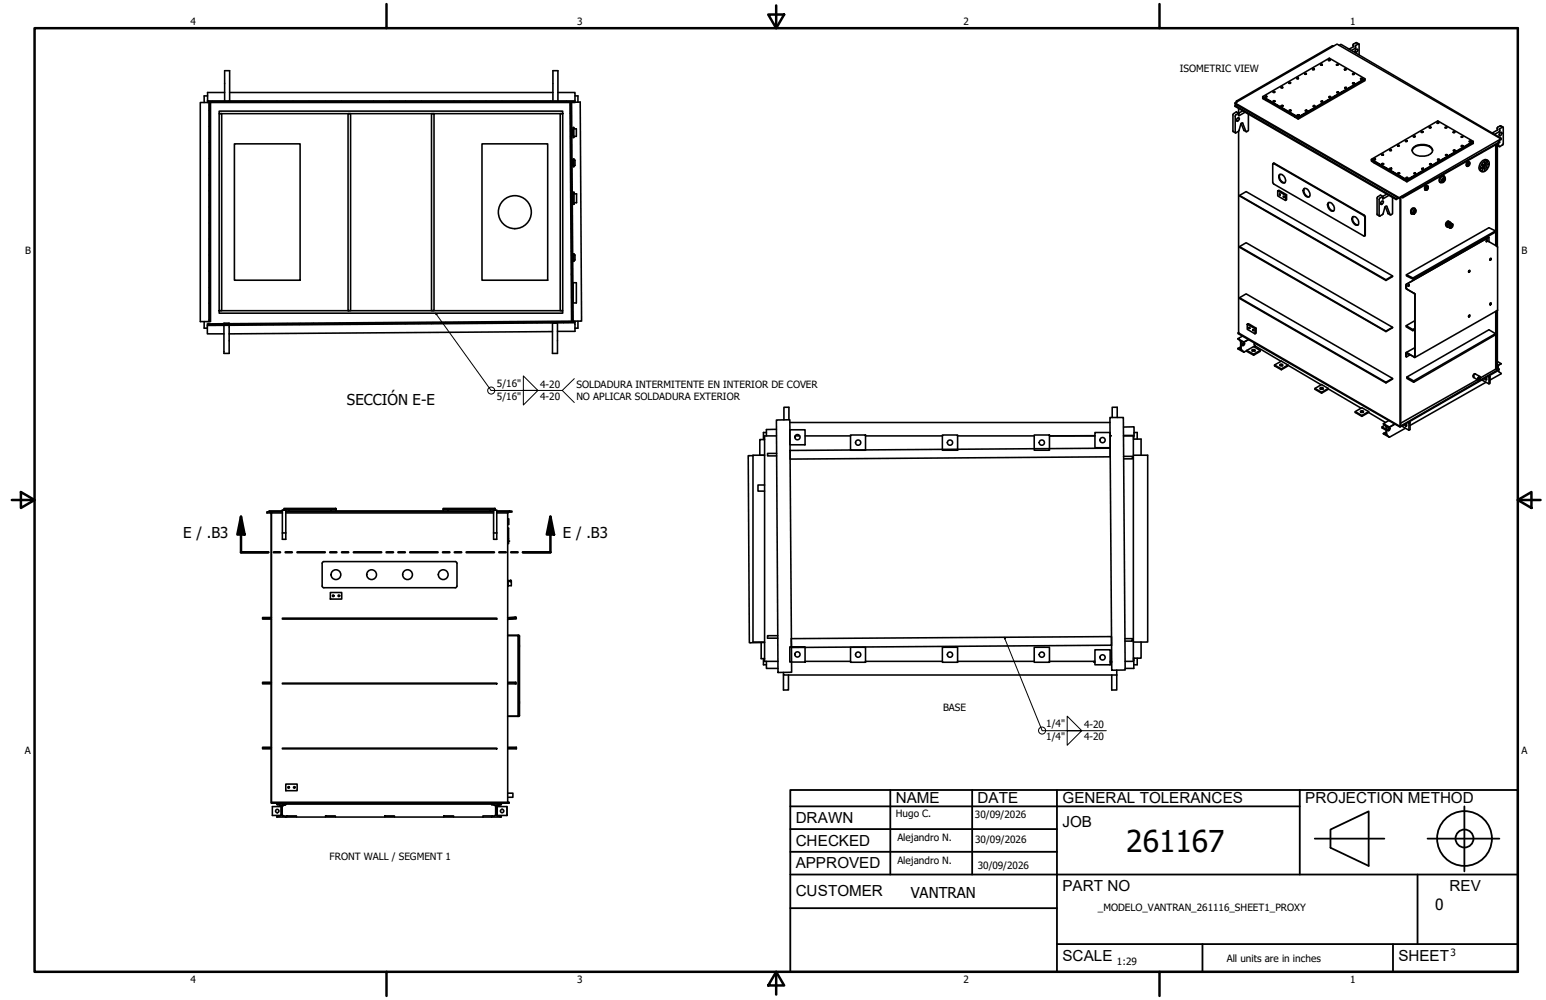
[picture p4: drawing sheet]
<svg xmlns="http://www.w3.org/2000/svg" width="432mm" height="279mm" viewBox="0 0 432 279" stroke-linecap="round" stroke-linejoin="round" font-family="sans-serif">
<defs><g id="words">
<text font-size="8.4" x="314.6" y="238.1">261167</text>
<g font-size="4.3">
<text x="250.2" y="224.2">NAME</text>
<text x="273" y="224.2">DATE</text>
<text x="296.7" y="224.3">GENERAL TOLERANCES</text>
<text x="364.6" y="224.3">PROJECTION METHOD</text>
<text x="222.2" y="229.9">DRAWN</text>
<text x="296.7" y="230.9">JOB</text>
<text x="222.2" y="236.3">CHECKED</text>
<text x="222.2" y="242.6">APPROVED</text>
<text x="222.2" y="250.3">CUSTOMER</text>
<text x="296.7" y="249">PART NO</text>
<text x="404.8" y="248.9">REV</text>
<text x="400.9" y="254.1">0</text>
<text x="296.7" y="268.4">SCALE</text>
<text x="390.6" y="268.4">SHEET</text>
</g>
<g font-size="4.2">
<text x="96.9" y="113.1">SECCIÓN E-E</text>
<text x="51.2" y="150.2">E / .B3</text>
<text x="157.2" y="150.2">E / .B3</text>
<text x="254.4" y="250.8">VANTRAN</text>
</g>
<g font-size="2.8">
<text x="53.2" y="6.9">4</text>
<text x="161.2" y="6.9">3</text>
<text x="269.1" y="6.9">2</text>
<text x="377.1" y="6.9">1</text>
<text x="329.5" y="20.1">ISOMETRIC VIEW</text>
<text x="7" y="70.9">B</text>
<text x="424.9" y="70.9">B</text>
<text x="138.8" y="108.1">5/16&quot;</text>
<text x="138.8" y="111.8">5/16&quot;</text>
<text x="150.9" y="108.5">4-20</text>
<text x="150.9" y="111.8">4-20</text>
<text x="161" y="108.5">SOLDADURA INTERMITENTE EN INTERIOR DE COVER</text>
<text x="161" y="111.8">NO APLICAR SOLDADURA EXTERIOR</text>
<text x="263.4" y="198.8">BASE</text>
<text x="292.2" y="203.1">1/4&quot;</text>
<text x="302.8" y="203.5">4-20</text>
<text x="292.2" y="206.9">1/4&quot;</text>
<text x="302.8" y="206.8">4-20</text>
<text x="6.9" y="210.6">A</text>
<text x="424.9" y="210.6">A</text>
<text x="250.2" y="228.3">Hugo C.</text>
<text x="272.3" y="228.4">30/09/2026</text>
<text x="250.6" y="234.9">Alejandro N.</text>
<text x="272.4" y="235.6">30/09/2026</text>
<text x="92.1" y="240.3">FRONT WALL / SEGMENT 1</text>
<text x="250.6" y="241.5">Alejandro N.</text>
<text x="273.1" y="242.8">30/09/2026</text>
<text x="306.6" y="254.4">_MODELO_VANTRAN_261116_SHEET1_PROXY</text>
<text x="312" y="269.7">1:29</text>
<text x="342.6" y="268.7">All units are in inches</text>
<text x="405.1" y="267.1">3</text>
<text x="53.2" y="274.6">4</text>
<text x="161.2" y="274.6">3</text>
<text x="269.1" y="274.6">2</text>
<text x="377.1" y="274.6">1</text>
</g>
</g></defs>
<!-- layer: Hatch (ANSI)-1 -->
<g fill="none" stroke="#000" stroke-width=".28">
<path d="M58.4 39.8l.4 .5M58.4 35.4l.4 .4M58.4 30.9l.4 .4M59.4 28.2l-.4 .4M63.9 28.2l-.4 .4M68.4 28.2l-.5 .4M72.9 28.2l-.4 .4M77.4 28.2l-.4 .4M81.9 28.2l-.5 .4M86.4 28.2l-.5 .4M90.9 28.2l-.5 .4M95.4 28.2l-.5 .4"/>
<path d="M99.8 28.2l-.4 .4M104.3 28.2l-.4 .4M108.8 28.2l-.4 .4M113.3 28.2l-.5 .4M117.8 28.2l-.5 .4M122.3 28.2l-.4 .4M126.8 28.2l-.4 .4M131.3 28.2l-.5 .4M135.8 28.2l-.5 .4M140.3 28.2l-.5 .4M144.7 28.2l-.4 .4M149.2 28.2l-.4 .4"/>
<path d="M153.7 28.2l-.4 .4M158.2 28.2l-.4 .4M159.2 31.6l.4 .8M159.3 38l.4 .8M58.4 57.8l.4 .4M58.4 53.3l.4 .4M58.4 48.8l.4 .5M58.4 44.3l.4 .5M159.3 44.4l.5 .8M159.4 57.3l.4 .8M159.4 50.9l.4 .7M58.4 75.8l.4 .4"/>
<path d="M58.4 71.2l.4 .5M58.4 66.8l.4 .4M58.4 62.3l.4 .4M159.4 63.8l.5 .7M159.5 76.6l.5 .7M159.5 70.2l.5 .7M58.2 90.5l-.3 .4M58.4 89.2l.4 .5M58.4 84.7l.4 .5M58.4 80.3l.4 .4M61.8 90.4l-.2 .5M65.5 90.4l-.2 .5"/>
<path d="M69.2 90.4l-.2 .4M72.9 90.4l-.3 .4M76.6 90.4l-.3 .4M80.3 90.3l-.3 .4M83.9 90.3l-.2 .4M87.6 90.2l-.2 .5M91.3 90.2l-.2 .5M95 90.2l-.3 .5M98.7 90.2l-.3 .4M102.4 90.2l-.3 .4M106 90.1l-.2 .5M109.7 90.1l-.2 .5"/>
<path d="M113.4 90.1l-.2 .5M117.1 90l-.3 .5M120.8 90l-.3 .5M124.5 90l-.3 .4M128.1 90l-.2 .4M131.8 90l-.2 .4M135.5 89.9l-.2 .5M139.2 89.9l-.3 .5M142.9 89.9l-.3 .4M146.6 89.9l-.3 .4M150.2 89.9l-.2 .4M153.9 89.8l-.2 .4"/>
<path d="M157.6 89.8l-.2 .4M159.6 83l.4 .8M159.6 89.5l.2 .3"/>
</g>
<!-- layer: Visible (ANSI) -->
<g fill="none" stroke="#000" stroke-width=".44">
<path d="M366.6 19.4h.4M366.6 19.2h.4l.1 .2-.4 .1zM368.8 18l.3-.1 .2 .2-.4 .1zM368.9 18.2h.4M371 16.9h.5M372.4 12.9l-.2-.1-26.9 15.5M373.3 18l.5 .1-.5 .1zM373.3 18.2h.4M374 12.7l.5-.3 44.7 26.2M375.5 19.5h.4M375.5 19.3l.5 .1-.3 .2zM377.4 14.1l1.2-.6v-.8l.9-.4 .1 3.1"/>
<path d="M378.7 13.9a.34 .34 0 0 1 .5 0 .34 .34 0 0 1-.2 .5 .36 .36 0 0 1-.6 .2 .36 .36 0 0 1 .2-.6zM379.5 12.3l-.8-.4-.7 .5-.1 .7-1.1 .6M58 28.2h102.6v.4h-102.6zM58 28.6h-2.1v61.3h2.5M58 26.8h-1v1.8M58.4 28.6h.4v61.3h-.4zM61.2 31.8h.7v55h-.7zM61.2 31.1h96v.7h-96zM62.7 28.2v-8.5h1.4v8.5M62.7 25.8h-4.7v2.4M64.1 25.8h90.3M97.2 31.8h.7v55h-.7z"/>
<path d="M120.5 31.8h.7v55h-.7zM154.4 28.2v-8.5h1.4v8.5M155.8 25.8h4.8v2.4M156.5 31.8h.7v55h-.7zM159.2 28.6h.4l.5 61.2h-.5zM160.1 36.1h-.2v1.8h.2M160.1 35.6h.2v2.8h-.2zM160.3 35.8l.1 .1M160.5 36h.5v2.1l-.7 .2M160.6 28.6l1.5-.1 .3 61.2h-1.9M160.6 26.8h.8v1.7M344.9 29.5l45.1 26"/>
<path d="M344.9 28.8l45.9 26.4M345.4 29.3l-.5 .2v.2l45.1 26.1 .6-.4M345.6 28.4l-.3-.1 .1 .2M345.6 33a.34 .34 0 0 1 .6 .1 .34 .34 0 0 1-.3 .5 .35 .35 0 0 1-.5 .2 .35 .35 0 0 1 0-.6zM345.9 30.3v1.3l1.2-.6M345.9 36.6v56.3M346 31.7l-.8-.4-.8 .6v4.8l.7 .4M346.6 34.5l.8 1.9 .6 .4M347.7 31.4l-1.6 .9h-.2l.1-.6-1 .6 .1 4.8 1-.6 .5-1.9 .2-.2h.3l.9 2.3 .1 .1 .6-.3v-4.6M352.7 27.2l.9 .5v.4l-.9-.5zM353.4 27.1h.4M353.6 27.7l8 4.7v.3l-8-4.6z"/>
<path d="M355.6 25.8h.4M355.6 25.7l.4-.1v.2h-.3zM355.7 28.4h.3M357.8 24.4l.1-.1a.21 .21 0 0 1 .3 0 .21 .21 0 0 1 0 .3 .21 .21 0 0 1-.3 0zM357.8 24.5h.4M357.9 29.7h.4M360 23.1l.5 .1-.5 .1zM360 23.2h.4M360.2 31h.4M361.6 32.4l1 .5v.4l-1-.6zM362.2 21.8a.23 .23 0 0 1 .4-.1 .23 .23 0 0 1 0 .4 .23 .23 0 0 1-.4-.1zM362.3 22h.3"/>
<path d="M362.3 32.1h.5v.2h-.3zM362.4 32.3h.4M364.4 20.7h.4M364.6 31h.4M366.8 29.7h.4M369 28.4h.4M371.2 27.1v-.1a.23 .23 0 0 1 .4-.1 .23 .23 0 0 1 0 .4 .23 .23 0 0 1-.4-.1zM371.2 27.2h.4M373.4 25.9h.4M375.6 24.6h.4M377.8 20.6h.3l.1 .2h-.4zM377.8 23.4h.4"/>
<path d="M377.8 20.8h.4M380 22.1h.4M380.1 21.8l.4 .2-.5 .1zM381.2 22.2v-.2l-9.9-5.7-18.6 10.7M381.2 22l-18.6 10.7v.2l18.6-10.7M381.2 22.2l-18.6 10.7-9.9-5.7v-.2l9.9 5.7M381.2 22.2v.3l-18.6 10.8M392.6 39.5h.3M392.6 39.3h.3l.1 .2-.4 .1zM394.8 38.2h.4M397 37h.4M397 36.8l.4 .1-.3 .1z"/>
<path d="M399.2 35.6l.3-.2 .2 .2-.4 .2zM399.2 35.7h.4M401.4 34.4h.4M403.6 35.6h.5l-.4 .2zM403.7 35.7h.4M405.9 37h.4M408.1 38.3h.4M408.1 38.2a.23 .23 0 0 1 .4-.2 .23 .23 0 0 1 0 .4 .23 .23 0 0 1-.4-.1zM410.3 39.4h.4l.1 .2h-.4zM410.4 39.6h.4M411.5 39.5l-18.6 10.7v.2l18.6-10.7v-.2l-9.9-5.7-18.6 10.7M417.4 37.5l1.4-.7v-.9l1-.4 .1 4.7-.2 .3-.9 .5-.4-.9"/>
<path d="M418.4 39.3l.4 .5-27 15.4M418.5 39.4l.7-.4v-.2l-45.8-26.5-28.5 16.5v.2l45.9 26.4M418.8 39.6l-27 15.4M419 37a.39 .39 0 0 1 .5 .3 .39 .39 0 0 1-.3 .5 .33 .33 0 0 1-.6 0 .33 .33 0 0 1 .2-.5zM419.1 38.7l.1 .1-28.4 16.4v.2l.7-.3 .3 .1v-.2l-.3-.1M419.8 35.5l-.7-.4-.8 .5v.7l-1.5 .8M65.5 40.2h18.3v38.1h-18.3zM134.6 40.2h18.4v38.1h-18.4zM159.8 54.2h.3M159.8 56.5h.3M160.1 44.8h-.2v1.4h.2M160.1 44.4h.2v2.1h-.2z"/>
<path d="M160.1 53.7h.2v3.4h-.2zM160.3 44.4l.3 .4v1.4l-.3 .4M160.3 53.9l.2 .2M160.5 54.2h.5v2.4l-.7 .2M346.2 54.6l40.9 23.6 1.8-1.1v.2l-1.8 1.1v-.2M355.5 45.7l25.5 14.6 .2 .3v5.2l-.3 .1-25.2-14.5-.2-.4zM355.6 45.7l.3-.1 25.2 14.5 .2 .4v5.3l-.2 .1M356.9 53.3l.3-.2 2.1 1.3-.3 .1zM356.9 53.3v1.4l2.1 1.3M357.3 48.8a1.33 1.33 0 0 1 1.7 1.4 .7 .7 0 0 1-.4 1 .7 .7 0 0 1-.9-.5 1.59 1.59 0 0 1-.4-1.9zM357.5 48.7a1.7 1.7 0 0 0 1.3 2.4M359.3 54.4v1.4l-.3 .2v-1.5"/>
<path d="M364 52.9a1.04 1.04 0 0 1 1.7 .8 .81 .81 0 0 1 .2 .8 .81 .81 0 0 1-.7 .6 1.96 1.96 0 0 1-1.2-2.2zM364.4 52.6a1.56 1.56 0 0 0 1.3 2.3M370.9 56.8a1.08 1.08 0 0 1 1.6 .7 .88 .88 0 0 1 .3 .9 .88 .88 0 0 1-.8 .6 1.82 1.82 0 0 1-1.1-2.2zM371.2 56.6a1.63 1.63 0 0 0 1.3 2.3M383 44.7l.9 .5v.4l-.9-.6zM383.7 44.6h.4M383.7 44.4h.4l.1 .2h-.4zM383.9 45.2l8.1 4.6v.4l-8.1-4.6zM385.7 56.5a.39 .39 0 0 1 .4-.4 .39 .39 0 0 1 .4 .4 .39 .39 0 0 1-.4 .4 .32 .32 0 0 1-.5 .1 .32 .32 0 0 1 .1-.5zM385.9 43.2l.1-.1a.21 .21 0 0 1 .3 0 .21 .21 0 0 1 0 .3 .21 .21 0 0 1-.3 0zM386 43.3h.3M386 45.9h.4"/>
<path d="M386.3 54.9l-.8-.4-.9 .7v4.7l.7 .4M386.9 57.7l.8 2 .6 .3M387.3 54.2l-1.1 .7M388 54.5l-1.7 1.1v-.7l-1 .6v4.9l1-.6 .5-1.9 .3-.3 .2 .1 .9 2.2 .2 .2 .5-.3v-4.7M388.2 47.1l.1-.1a.21 .21 0 0 1 .3 0 .21 .21 0 0 1 0 .3 .21 .21 0 0 1-.3-.1zM388.2 42h.4M388.2 41.8a.21 .21 0 0 1 .4 0 .21 .21 0 0 1 0 .3 .21 .21 0 0 1-.4 0zM388.2 47.2h.4M390.3 40.6l.5 .1-.4 .1zM390.4 55.2l-.4 .3v.3M390.4 40.8h.4M390.5 48.5h.4"/>
<path d="M390.5 48.3a.21 .21 0 0 1 .3-.1 .21 .21 0 0 1 0 .3 .21 .21 0 0 1-.3 0zM391 55.3v63.6M391.2 55.2v63.5M392.7 49.7l.2-.2 .3 .2-.4 .1zM392.7 49.8h.4M392.9 50.2l-9.9-5.7v.2l9.9 5.7-.9-.6v.4l.9 .6M392.9 50.4l18.6-10.7v.4l-18.6 10.7zM394.4 42.1a3.1 3.1 0 0 1 4-1.4 2.03 2.03 0 0 1 1.7 1.4M394.7 41.3a3.9 3.9 0 0 1 5.3 .2 1.69 1.69 0 0 1-1.9 2.1 2.85 2.85 0 0 1-3.7-1.6zM394.7 58.2h.1M394.8 58.2a.64 .64 0 0 0-.7 .9M394.8 58.8a.41 .41 0 0 1 .7-.1 .41 .41 0 0 1-.1 .7 .41 .41 0 0 1-.4 .4 .41 .41 0 0 1-.4-.4z"/>
<path d="M395 59a.22 .22 0 0 1 .2 .3 .22 .22 0 0 1-.4 .1zM395 48.5h.4M395.2 58.5l.2 .1a.52 .52 0 0 0-.6-.4 .52 .52 0 0 0-.5 .5 .54 .54 0 0 0-.2 .7 .54 .54 0 0 0 .6 .4l-.2-.2M395.2 58.2a.97 .97 0 0 0-1 .5 .97 .97 0 0 0 .1 1.1M397.1 47.2h.4M397.9 52.6h.1M398.3 51.9v.2M398.4 52.5a.32 .32 0 0 1 .5-.1 .32 .32 0 0 1-.1 .5 .29 .29 0 0 1-.5 .1 .29 .29 0 0 1 .1-.5zM398.5 51.9a.47 .47 0 0 0-.5 .2 .47 .47 0 0 0 0 .5M398.6 52.6v.2zM398.8 52a.7 .7 0 0 0-.7 .4 .7 .7 0 0 0 0 .7M398.9 52.4a.42 .42 0 0 0-.4-.4 .42 .42 0 0 0-.4 .5 .39 .39 0 0 0-.1 .5 .39 .39 0 0 0 .5 .1"/>
<path d="M399.3 45.8h.1a.23 .23 0 0 1 .3-.1 .23 .23 0 0 1 0 .4 .23 .23 0 0 1-.3-.1zM399.4 46h.3M401.6 44.7h.4M402.5 50.8l.3 .1M402.8 49.1l-.6 .4-.2 .7M402.9 49.8a.47 .47 0 0 1 .8-.1 .47 .47 0 0 1-.2 .8 .48 .48 0 0 1-.4 .5 .48 .48 0 0 1-.5-.5zM403 50l.2-.2a.4 .4 0 0 1 .2 .6 .4 .4 0 0 1-.6 .1zM403.3 49.5l.2 .1M403.4 49.2a1.18 1.18 0 0 0-1.3 1.7l.2 .1M403.5 49.7a.55 .55 0 0 0-.4-.6 .55 .55 0 0 0-.6 .4 .84 .84 0 0 0-.5 .8 .84 .84 0 0 0 .6 .8l.2-.1M403.8 43.4h.4M406 42.2h.3"/>
<path d="M406 42v-.1a.22 .22 0 0 1 .3 0 .22 .22 0 0 1 0 .3 .22 .22 0 0 1-.3 0zM408.1 40.8l.1-.1a.23 .23 0 0 1 .3-.1 .23 .23 0 0 1 0 .4 .23 .23 0 0 1-.3-.2zM408.2 40.9h.4M410 45.2v.1M410.1 45.7a.3 .3 0 0 1 .5 .1 .3 .3 0 0 1-.3 .4 .29 .29 0 0 1-.4-.1 .29 .29 0 0 1 .2-.4zM410.1 45.3h-.3l-.2 .5M410.1 46h.2zM410.4 45.3a.68 .68 0 0 0-.7 .3 .68 .68 0 0 0 .1 .8M410.5 45.7a.42 .42 0 0 0-.4-.5 .42 .42 0 0 0-.4 .6 .36 .36 0 0 0-.1 .5 .36 .36 0 0 0 .5 .1M413.7 46.9v.2zM414 47.5v.2zM414 45.9l.1 .1z"/>
<path d="M414.3 45.3a.86 .86 0 0 1 1-.5 .86 .86 0 0 1 .6 1 1.91 1.91 0 0 1-2.1 2.1 1.97 1.97 0 0 1 .5-2.6zM414.7 45.7a.56 .56 0 0 1 .7 .3 .56 .56 0 0 1-.2 .7 .57 .57 0 0 1-.5 .5 .57 .57 0 0 1-.6-.3v-.5zM414.7 47.4v.2zM414.7 45.2l.1 .1zM414.7 45.7l-.2 .5-.4 .5M414.9 45.6a1.26 1.26 0 0 1-.8 1.4M415 45.7l-.4 .8-.5 .4M415.4 46.7v.2zM415.4 45.2l.1-.1-.1 .2zM415.6 44.9l-.4-.3a2.04 2.04 0 0 0-1.8 3l.4 .3M415.6 45.8h.1v.2zM417.8 40.4v28.2"/>
<path d="M418 40.3v28.5M418.2 40.6l.6 .4M418.2 40.2v28.7M160 71.3h.1M160 72.6h.1M160.1 79h.9v5.6h-.9zM160.1 70.9h.2v2.1h-.2zM160.3 70.9l.3 .3v1.4l-.3 .4M346.2 68.9l40.9 23.6 1.8-1.1-1.8 1.1M377.8 60.6a1.5 1.5 0 0 1 1.6 2.1 1.01 1.01 0 0 1-1.6-.7l-.2-.5zM378 60.5a1.63 1.63 0 0 0 1.3 2.3M388.9 77.1l-40.9-23.6-1.8 1.1 40.9 23.8"/>
<path d="M392.7 79.4l.1 1.2 2.3 1.4 .1 .2v17.7l-2.3-1.3-.2 1.1 .2-1.2 2.3 1.3v-17.6l-2.4-1.4zM392.8 76.8l1.9 .9v.3l-1.9-.9zM392.8 76.8l23.1-13.2 1.8 .9-23 13.2M393.5 79.5l-.2 .4M404.5 61.8l.1 .1M404.7 62.6l.2 .2zM404.7 62.6v.1M404.7 62a.71 .71 0 0 0-.8 .1 .71 .71 0 0 0-.1 .8l.1 .1M404.8 62a.89 .89 0 0 0-.7 1.3l.3 .2M404.8 62l.3 .2M404.8 62.7h.1M404.9 62.6l.1 .3h-.3"/>
<path d="M405.2 62.9a.33 .33 0 0 1 .5 .2 .33 .33 0 0 1-.3 .4h-.3zM405.2 62.7a.41 .41 0 0 1 .6 0 .41 .41 0 0 1-.1 .7 .45 .45 0 0 1-.7 .4 .45 .45 0 0 1 0-.8zM405.3 62.4a.59 .59 0 0 0-.7-.2 .59 .59 0 0 0-.4 .7v.4l.4 .2M405.7 62.6l-.6-.4a.78 .78 0 0 0-.7 1.2l.6 .4M410.5 75.6l-.3 .4M415.4 67.1l-.3 .4M415.8 66.3l.1 1.2 2.4 1.5-.1 17.7M415.9 66.3l-23.2 13.1M416.2 72.3a.22 .22 0 0 1 .3 0 .22 .22 0 0 1-.1 .3 .22 .22 0 0 1-.3 0zM416.4 72.2l-.3 .4M417.7 64.5v.3l-23 13.2M57 89.9v1.8h.9"/>
<path d="M57.9 90.5l102.6-.8v.5l-102.6 .7zM57.9 90.9v2.4h4.6M61.2 86.8h96v.7h-96zM62.5 90.9v7.8h1.5v-7.8M62.5 90.4h1.5M154.3 90.3h1.4v8.4h-1.4zM154.3 92.6l-90.3 .7M160.5 90.2l.1 2.4h-4.9M161.4 89.7v2h-.8M345.8 94.6l.7 .8v2.1l-.7-.2M345.8 93l45.2 26.1M346 92.9l-.2 .3 45.2 26.1v-.2l27.7-16"/>
<path d="M346.2 83.2l40.9 23.6 1.8-1.1v.2l-1.8 1.1v-.2M346.5 96.9l-.7 .4M347 93.9l-1.2 .7 1.6 1M347.2 95.9a.34 .34 0 0 1 .4 .2 .34 .34 0 0 1-.3 .4h-.3zM347.4 95.8v.4l-.4 .3M347.4 95.6l-.8-.1v2.1l.8 .8-1.6-.9v-.2M347.4 95.6l1.3-.7zM348.4 90.6l.3-.2 2.1 1.3-.3 .1zM348.4 90.6v1.4l2.1 1.3M348.8 91.4l.2 .1v.3zM349.7 97.8a.51 .51 0 0 1 .8 .2 .47 .47 0 0 1-.5 .1 .47 .47 0 0 1-.3-.3zM349.8 98h.7"/>
<path d="M350.1 96.8l1.9 1.1v.3l-1.9 1.1M350.1 96.8l-2.7 1.6M350.3 95.8l.2 .8M350.5 96.6l-.4 .2M350.5 96.6l7.3 4.4M350.8 91.7v1.4l-.3 .2v-1.5M352 97.9l-1.9 1v.4l-1.9-1.1v-.3l1.9 1M388.9 91.4l-40.9-23.6-1.8 1.1v.2l40.9 23.5M392.7 91v.3l1.9 1.1 .6-.3M393.3 98.8l.1 .1M393.4 98.9h-.1M393.8 99.1l-1 .7"/>
<path d="M395.2 89.6l-2.5 1.4 1.9 1.1v.3M395.2 91.8l-.6 .3M395.2 97.2l-2.5 1.3M410.4 88a.23 .23 0 0 1 .1 .4 .23 .23 0 0 1-.4-.1zM410.5 88l-.3 .5M416.4 84.6v.4l-.3 .1M417.7 93.2v.3l-22.9 13.3M417.8 87v16.1l-4.4 2.5M418 86.9v16.4M418.2 86.7v16.4M418.2 86.7l-23 13.2M216.9 117.3h3.7l.5 70.5-3.8 .1z"/>
<path d="M216.9 120h-2.8v1.8M218.9 117.3v-3.5h1.4v3.5M220.6 118h89.4M310 116.6h3.8l.5 70.6-3.8 .1zM310.6 116.6v-2.8h1.4v2.8M313.8 119.3h2.9v2.4M356 102l1.9-1.1 1.8 1.1v.2l-1.8 1.1M357.4 101.9a.37 .37 0 0 1 .5-.2 .37 .37 0 0 1 .2 .5h-.4zM357.5 102.1h.7M357.9 103.1l-1.9-1.1v.2l1.9 1.1v-.2l1.8-1.1 9.3 5.5M367.3 108.5l1.8-1.1 1.9 1.1v.3l-1.9 1.1M368.7 108.6h.8"/>
<path d="M368.7 108.3h.1a.39 .39 0 0 1 .5-.1 .39 .39 0 0 1 .2 .4 .44 .44 0 0 1-.5 .2 .44 .44 0 0 1-.3-.5zM371 108.5l-1.9 1.1v.3l-1.8-1.1v-.3l1.8 1.1M371 108.6l9.2 5.4M378.5 115l1.9-1.1 1.9 1.1v.3l-1.9 1M380 114.9a.48 .48 0 0 1 .5-.2 .48 .48 0 0 1 .3 .4 .48 .48 0 0 1-.5 .2 .48 .48 0 0 1-.3-.4zM380 115.1h.7M382.3 115l-1.9 1.1v.2l-1.9-1v-.3l1.9 1.1M382.3 115.3l4.7 2.7M386 119.3l1.2 .7M386.4 118.4l.8 .8v2.1l-.8-.1 1.6 1M386.8 118.8l-.8 .5v.3l1.2 .6M387.9 119.6a.35 .35 0 0 1 .3 .4 .35 .35 0 0 1-.3 .3h-.3z"/>
<path d="M387.9 117.5l-1.5 .9 1.6 .9M388 119.4l-.7-.1v2.1l.7 .8M388 119.6v.5l-.3 .2M388 119.3v.1M388.9 105.7l-40.9-23.6-1.8 1.1v.2l40.9 23.6M389.6 118.4l-1.6 .9M389.6 118.5l-1.6 .9M392.6 119.6l-4.6 2.6M392.6 118.4l.3 .4M392.7 118.4a.35 .35 0 0 1 .3 .5 .35 .35 0 0 1-.5 .2 .35 .35 0 0 1-.2-.5M392.9 105.3l1.9 1.1v.4l-1.9-1.1zM392.9 105.3l23-13.2 1.8 1.1-22.9 13.2"/>
<path d="M393.5 118.2v2M393.6 117.9l.2 .1-.3 .2-.2-.2M393.8 118v2l-.3 .2-1.8-1.1v-.2M411.9 104.5h.1M412.1 104.5a.46 .46 0 0 0-.6 .1 .46 .46 0 0 0 0 .6M412.6 106.1l-21.4 12.1M413 105.3a.36 .36 0 0 1 .6 .2 .36 .36 0 0 1-.3 .5 .37 .37 0 0 1-.6 .2 .37 .37 0 0 1 .1-.7zM413 105.4l.1-.1a.38 .38 0 0 1 .3 .6 .38 .38 0 0 1-.6 .1zM413.4 105.2l-1.3-.7a.64 .64 0 0 0-.5 1l1.2 .7M414 106v.2l1.9 1.1M415 105.5l.2 .4M415 105.5a.32 .32 0 0 1 .3 .4 .32 .32 0 0 1-.5 .1l-.1-.3"/>
<path d="M415 106.8l-21.2 12.1M415.9 105l.3 .2h-.6M416.2 105.2v1.9l-.3 .2v-2M418.2 102.9l.5 .2v.3l-27.7 15.9M418.2 101l1 .6M418.5 103.5l.7 1-3 1.7M418.5 102.1v.9M419.2 101.6l-1 .6M210.3 127.2l-1.3 .1 .3 52.3 4.3-.1M212.4 127.2h1.2h-3.3v52.2h3.3M213.6 135.5h-1.9v1.7h1.9M213.6 122.8h-1.4v4.4"/>
<path d="M214.1 120.8h-.9v2M216.9 121.8h-3.3v63h3.7M216.9 126.7h-2.5v.7h2.5M220.6 120.1h4.3v4.2h-4.3zM220.7 125.9l89.4-.7v2.4l-89.4 .7zM222.1 121.8h1.2M224.9 121.8h12.7M237.6 121.5h4.1v4.3h-4.1zM241.7 121.8h21.5M263.2 121.5h4.3v4.3h-4.3zM267.5 121.8h21.4M288.9 121.5h4.2v4.3h-4.2z"/>
<path d="M293.1 121.8h12.7M305.8 120.8h4.3v4.3h-4.3zM305.8 121.7l-12.6 .1M313.8 127.5h2.5v.7h-2.4M313.8 121.7h2.9v.4h-.2M313.8 121.8h2.7v63h-2.2M316.5 127.2h4v52.2h-4M316.5 122.7h2.2v4.5M316.7 120.8h.9v1.9M387.2 120.7l-.8 .4M75.2 143h-.7v.3h4.4M75.2 143h3.7"/>
<path d="M75.8 143.1h.1M75.8 143v81.3M75.8 143.3v29.2M78.9 148.9v1.8h.9v-1.8M78.9 142.6h.9v6.3M78.9 142.6v6.3M78.9 142.6l-.1 .1h-3.6v.3M78.9 148.9h.9M79.8 143.3h58.1M79.8 143h58.1M79.8 142.7h58.1M93.8 142v.3v-.3h-14.5v.3h14.5v.4v-.4h-1.3v.4v-.4h-11.9v.4v-.4h-1.3v.3"/>
<path d="M127.2 156.9l.4 .5v6.4l-.4 .4M127.2 156.9h-36.7l-.5 .5v6.3l.5 .5h36.7M137.9 148.9v1.8h.8v-1.8M137.9 148.9v-6.3h.8v6.3M137.9 148.9h.8M138.2 142v.3v-.3h-14.4v.3h14.4v.3v-.3h-1.3v.4v-.4h-11.8v.4v-.4h-1.3v.4M138.7 143h3.1v.3M138.7 143.3h3.1M138.7 142.7h3.6M141.8 150.5h.2v1.4h-.2M141.8 145h.3v1.6h-.3M141.8 143h.5v-.3l.4 .1v.3h-.9"/>
<path d="M141.8 143.3v80.9M141.8 147.6h.2v2.9M142.7 142.8h.3v.3h-.3M75.8 173v17.6M75.8 172.5h-2.5v.5h2.5M78.9 172.7h59.8v.3h-59.8zM92.3 165.5h3.1v1.9h-3.1zM141.8 177.5h3.1l.2 .2v22.3l-.1 .2-3.2-.1M141.8 162.2v1.6M141.9 162.3h.5M142.4 162.2l.2 .4 .2-.3v1.3h-.9M142.5 162.2l.2 .1z"/>
<path d="M142.6 162.2l-.1 .1M143.9 172.4h.2l.1 .4-2.4 .2 2.2-.2-.1-.4-2.1 .2M144 172.8h.2M144.7 177.5l.1 .2-.1 22.5v-22.6h-2.9M212.6 179.5v4.5h1M217.2 177.6h-2.8v.7h2.8M221 178.4l89.5-.5v2.4l-89.5 .6zM314.2 178.4h2.1v.7h-2.1M318.7 179.4v4.5h-2M75.8 191.1v17.7M75.8 190.6h-2.5v.5h2.5M78.9 190.9h59.8v.2h-59.8z"/>
<path d="M141.8 190.6h2.3v.5h-.1M144 190.6v.5h-2.2M145 196v.6zM145 180.2v.6zM213.2 184v1.7h.9M214.1 184.8v2h3.2M218.8 188.6v4.2h1.4v-4.2M218.8 187.9v.7h93.1M220.6 180.7h4.3v4.3h-4.3zM224.9 184.8h12.7M237.6 180.8h4.1v4.2h-4.1zM241.7 184.8h21.5"/>
<path d="M263.2 180.8h4.3v4.2h-4.3zM267.5 184.8h21.4M288.9 180.8h4.2v4.2h-4.2zM293.1 184.8h12.7M305.6 184.8v.2h.2M305.8 181.5h4.3v4.2h-4.3zM310.1 185h.4M310.1 184.8h.4M310.5 188.6v4.2h1.4v-4.2M311.9 187.2v1.4M316.5 183.9l.2 2.9h-2.4M316.5 184.3h.2"/>
<path d="M317.6 183.9v1.8h-.9M75.8 209.2v15.1M75.8 208.8h-2.5v.4h2.5M78.9 209h59.8v.2h-59.8zM79.8 219.1h3.2v1.8h-3.2zM141.8 208.8h2.4v.4h-2.4M144.2 208.8v.4M75.8 224.3h.1M78.5 225.4h-2.4v2.4h2.3M78.7 226v.9zM78.7 225.4l.1 2.5 1 .2v.2M79.8 224.7h-2.5l.1 .2 1.1 .3v2.6l-.1 .2-1 .1-.1 .2h2.5"/>
<path d="M79.8 224.7v.2l-1.1 .3v2.6l.1 .2 1 .1v.2M79.8 228.3h.3M80.1 228h2.7v.3h-2.7zM82.8 228.3h8.1M90.9 228h2.8v.3h-2.8zM93.7 228.3h13.8M107.5 228h2.7v.3h-2.7zM110.2 228.3h13.8M124 228h2.7v.3h-2.7zM126.7 228.3h10.6M137.3 224.7h-57.5v.2l-.9 .1-.2 .3M137.6 228.1l-2.7-.1v.3"/>
<path d="M138.6 226v.9zM138.9 225.4h2.7v2.4h-2.7zM138.9 225.4l.1-.4 1-.1v-.2l-1.2 .3-.2 .2v2.5l.1 .3 1.3 .1v.2h-2.7M138.9 227.8l.3 .2M139.6 228.1l.1 .2M139.7 224.7h-2.4l.1 .2 .9 .1 .1 .3v2.5l-1 .3-.1 .2M141.6 225.4v2.4M141.8 221.6h1.5v1.2h-1.5M142.1 224.2v.2v-.2M142.1 224.2h-66.2v.2h66.2"/>
<circle cx="371.2" cy="16.8" r=".2"/>
<circle cx="353.6" cy="27" r=".16"/>
<circle cx="355.9" cy="28.2" r=".2"/>
<circle cx="358.1" cy="29.5" r=".2"/>
<circle cx="360.3" cy="30.9" r=".18"/>
<circle cx="364.6" cy="20.6" r=".2"/>
<circle cx="364.8" cy="30.9" r=".21"/>
<circle cx="367" cy="29.6" r=".2"/>
<circle cx="369.2" cy="28.3" r=".2"/>
<circle cx="373.6" cy="25.8" r=".2"/>
<circle cx="375.8" cy="24.5" r=".19"/>
<circle cx="378" cy="23.2" r=".22"/>
<circle cx="395" cy="38.1" r=".2"/>
<circle cx="401.6" cy="34.3" r=".2"/>
<circle cx="406.1" cy="36.9" r=".22"/>
<circle cx="143.8" cy="59.3" r="4.6"/>
<circle cx="357.5" cy="54.3" r=".15"/>
<circle cx="358.5" cy="55" r=".13"/>
<circle cx="386.2" cy="45.8" r=".23"/>
<circle cx="395.1" cy="48.4" r=".2"/>
<circle cx="397.3" cy="47.1" r=".2"/>
<circle cx="401.8" cy="44.6" r=".2"/>
<circle cx="403.9" cy="43.3" r=".21"/>
<circle cx="393.4" cy="79.8" r=".19"/>
<circle cx="404.8" cy="62.7" r=".14"/>
<circle cx="410.4" cy="75.8" r=".21"/>
<circle cx="415.2" cy="67.3" r=".21"/>
<circle cx="350" cy="92.3" r=".13"/>
<circle cx="416.3" cy="84.9" r=".23"/>
<circle cx="222.7" cy="122.1" r=".73"/>
<circle cx="239.7" cy="123.7" r=".73"/>
<circle cx="265.3" cy="123.7" r=".73"/>
<circle cx="291" cy="123.7" r=".73"/>
<circle cx="307.9" cy="123" r=".73"/>
<circle cx="93.1" cy="166.5" r=".22"/>
<circle cx="93.8" cy="160.6" r="1.37"/>
<circle cx="94.6" cy="166.5" r=".22"/>
<circle cx="103.8" cy="160.6" r="1.37"/>
<circle cx="113.8" cy="160.6" r="1.37"/>
<circle cx="123.8" cy="160.6" r="1.37"/>
<circle cx="142.6" cy="162.3" r=".15"/>
<circle cx="222.7" cy="182.8" r=".73"/>
<circle cx="239.7" cy="182.9" r=".73"/>
<circle cx="265.3" cy="182.9" r=".73"/>
<circle cx="291" cy="182.9" r=".73"/>
<circle cx="307.9" cy="183.7" r=".73"/>
<circle cx="80.6" cy="220" r=".22"/>
<circle cx="82.2" cy="220" r=".22"/>
<circle cx="77.4" cy="226.6" r=".48"/>
<circle cx="140.2" cy="226.6" r=".48"/>
</g>
<g fill="#000">
<circle cx="403.9" cy="62.9" r=".22"/>
<circle cx="411.5" cy="105.1" r=".22"/>
<circle cx="419.2" cy="101.7" r=".22"/>
<circle cx="310.1" cy="121.8" r=".22"/>
<circle cx="310.1" cy="121.7" r=".22"/>
<circle cx="75.8" cy="143" r=".22"/>
<circle cx="142" cy="151.2" r=".22"/>
<circle cx="78.7" cy="225.3" r=".22"/>
<circle cx="78.8" cy="227.8" r=".22"/>
</g>
<g fill="none" stroke="#000" stroke-width=".7">
<path d="M67.3 144.3l1 5.1h-2zM67.3 144.3v10h7.6M76.5 154.3h1.7M79.8 154.3h1.7M83.1 154.3h7.6M92.2 154.3h1.8M95.5 154.3h1.8M98.8 154.3h7.7M107.9 154.3h1.9M111.3 154.3h1.8M114.6 154.3h7.6M123.7 154.3h1.8"/>
<path d="M127 154.3h1.8M130.3 154.3h7.7M139.4 154.3h1.9M142.7 154.3h1.9M153.7 144.3l1 5.1h-2zM153.7 144.3v10h-7.7"/>
</g>
<path d="M67.3 144.3l1 5.1h-2zM153.7 144.3l1 5.1h-2z" fill="#000"/>
<!-- layer: Borde (ANSI) -->
<g fill="none" stroke="#000" stroke-width=".7">
<path d="M9.7 7.9h414.2v263.6h-414.2zM107.9 1.1v6.8M214.6 4.1h4.4l-2.2 3.8zM216.8 1.5v6.4M323.8 1.1v6.8M3.3 139.7h6.4M5.8 137.5l3.9 2.2-3.9 2.2zM423.9 139.7l3.8-2.2v4.4zM423.9 139.7h6.4M107.9 271.5v6.8M216.8 271.5l2.2 3.8h-4.4zM216.8 271.5v6.4"/>
<path d="M323.8 271.5v6.8"/>
</g>
<!-- layer: Title (ANSI)-1 -->
<g fill="none" stroke="#000" stroke-width=".51">
<path d="M220.7 220.7h203.2v50.8h-203.2zM220.7 225.3h142.3M220.7 231.6h74.5M220.7 238h74.5M248.7 220.7v23.6M271.5 220.7v23.6M295.2 220.7v50.8M363 220.7v23.6M367.2 234.3h19.5M371.6 231.8l10.7-5.1v15.2l-10.7-5zM398.7 234.3h20.1M409 225.3v18.2"/>
<path d="M220.7 244.3h203.2M220.7 253.7h74.5M395.9 244.3v19.5M295.2 263.8h128.7M335.9 263.8v7.7M389.1 263.8v7.7"/>
<circle cx="409" cy="234.3" r="7.7"/>
<circle cx="409" cy="234.3" r="2.51"/>
</g>
<g fill="none" stroke="#000" stroke-width=".28">
<path d="M121.6 87.5l.4 .3-.2 .1zM121.6 87.5l15.6 21.6h19.8M146.2 105l4 4.1h-4zM146.2 109.1h4l-4 4.1zM160.4 105.8l-3.4 3.3 3.4 3.4M280.5 178.1l.3 .3-.2 .2zM280.5 178.1l10.6 26.1h17.9M298.1 200.1l4 4.1h-4zM298.1 204.2h4l-4 4z"/>
<circle cx="137.2" cy="109.1" r=".98"/>
<circle cx="291.1" cy="204.1" r=".98"/>
</g>
<path d="M121.6 87.5l.4 .3-.2 .1zM280.5 178.1l.3 .3-.2 .2z" fill="#000"/>
<use href="#words"/>
</svg>
